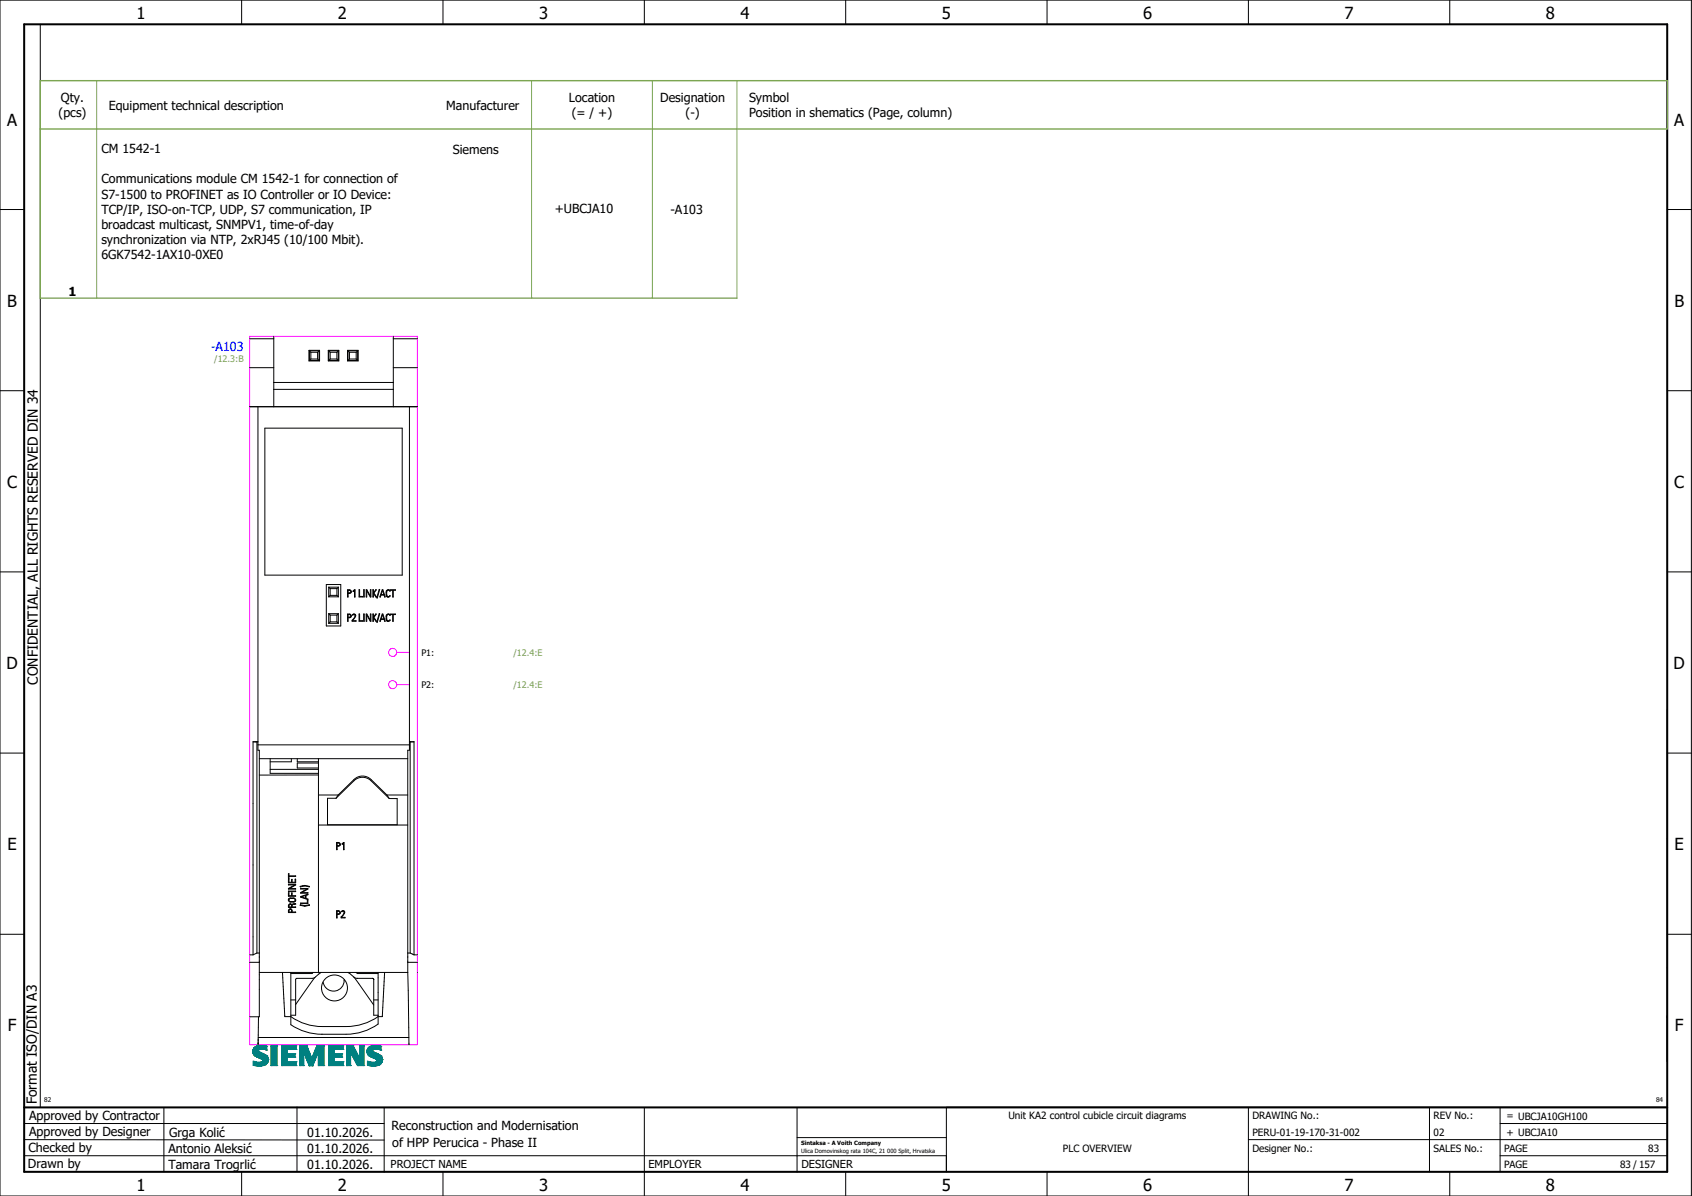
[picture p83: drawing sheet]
<svg xmlns="http://www.w3.org/2000/svg" width="420mm" height="297mm" viewBox="0 0 420 297" stroke-linecap="round" stroke-linejoin="round" font-family="sans-serif">
<defs><g id="words">
<g font-size="4.1">
<text x="33.9" y="4.7">1</text>
<text x="83.9" y="4.7">2</text>
<text x="133.9" y="4.7">3</text>
<text x="183.9" y="4.7">4</text>
<text x="233.9" y="4.7">5</text>
<text x="283.9" y="4.7">6</text>
<text x="333.9" y="4.7">7</text>
<text x="383.9" y="4.7">8</text>
<text x="1.8" y="31.2">A</text>
<text x="415.8" y="31.2">A</text>
<text x="1.8" y="76.2">B</text>
<text x="415.8" y="76.2">B</text>
<text x="1.8" y="121.2">C</text>
<text x="415.8" y="121.2">C</text>
<text x="1.6" y="166.2">D</text>
<text x="415.6" y="166.2">D</text>
<text x="1.8" y="211.2">E</text>
<text x="415.8" y="211.2">E</text>
<text x="1.9" y="256.2">F</text>
<text x="415.9" y="256.2">F</text>
<text x="33.9" y="295.7">1</text>
<text x="83.9" y="295.7">2</text>
<text x="133.9" y="295.7">3</text>
<text x="183.9" y="295.7">4</text>
<text x="233.9" y="295.7">5</text>
<text x="283.9" y="295.7">6</text>
<text x="333.9" y="295.7">7</text>
<text x="383.9" y="295.7">8</text>
</g>
<g font-size="3.4">
<text x="9.4" y="170" transform="rotate(-90 9.4 170)">CONFIDENTIAL, ALL RIGHTS RESERVED DIN 34</text>
<text x="9.2" y="274.3" transform="rotate(-90 9.2 274.3)">Format ISO/DIN A3</text>
</g>
<g font-size="3.1">
<text x="14.5" y="29.1">(pcs)</text>
<text x="15.1" y="25.4">Qty.</text>
<text x="27" y="27.3">Equipment technical description</text>
<text x="110.8" y="27.3">Manufacturer</text>
<text x="141.3" y="25.4">Location</text>
<text x="142" y="29.1">(= / +)</text>
<text x="164" y="25.4">Designation</text>
<text x="170.2" y="29.1">(-)</text>
<text x="186" y="25.4">Symbol</text>
<text x="186" y="29.1">Position in shematics (Page, column)</text>
<text x="25.2" y="38.1">CM 1542-1</text>
<text x="112.4" y="38.2">Siemens</text>
<text x="25.2" y="45.6">Communications module CM 1542-1 for connection of</text>
<text x="25.2" y="49.3">S7-1500 to PROFINET as IO Controller or IO Device:</text>
<text x="25.2" y="53.1">TCP/IP, ISO-on-TCP, UDP, S7 communication, IP</text>
<text x="137.8" y="52.9">+UBCJA10</text>
<text x="166.5" y="53.2">-A103</text>
<text x="25.2" y="56.8">broadcast multicast, SNMPV1, time-of-day</text>
<text x="25.2" y="60.6">synchronization via NTP, 2xRJ45 (10/100 Mbit).</text>
<text x="25.2" y="64.3">6GK7542-1AX10-0XE0</text>
<text x="17" y="73.4">1</text>
<text x="7.2" y="278.1">Approved by Contractor</text>
<text x="97.2" y="280.5">Reconstruction and Modernisation</text>
<text x="7.1" y="286.1">Checked by</text>
<text x="7.2" y="282.1">Approved by Designer</text>
<text x="41.8" y="286.2">Antonio Aleksić</text>
<text x="42" y="282.3">Grga Kolić</text>
<text x="76.3" y="282.3">01.10.2026.</text>
<text x="76.3" y="286.3">01.10.2026.</text>
<text x="97.4" y="284.8">of HPP Perucica - Phase II</text>
<text x="6.9" y="290">Drawn by</text>
<text x="41.8" y="290.3">Tamara Trogrlić</text>
<text x="76.3" y="290.3">01.10.2026.</text>
</g>
<text font-size="3.1" fill="#00f" x="52.4" y="87.1">-A103</text>
<g font-size="2.7">
<text x="97" y="290.1">PROJECT NAME</text>
<text x="161" y="290.1">EMPLOYER</text>
<text x="199" y="290.1">DESIGNER</text>
</g>
<g font-size="2.5">
<text x="250.4" y="278">Unit KA2 control cubicle circuit diagrams</text>
<text x="311" y="278">DRAWING No.:</text>
<text x="356" y="278">REV No.:</text>
<text x="374.1" y="278">= UBCJA10GH100</text>
<text x="264" y="286">PLC OVERVIEW</text>
<text x="311" y="286">Designer No.:</text>
<text x="311" y="282">PERU-01-19-170-31-002</text>
<text x="356" y="286">SALES No.:</text>
<text x="356" y="282">02</text>
<text x="373.5" y="286">PAGE</text>
<text x="374.1" y="282.1">+ UBCJA10</text>
<text x="409.3" y="286">83</text>
<text x="373.5" y="290">PAGE</text>
<text x="402.3" y="290">83 / 157</text>
</g>
<g font-size="2.2" fill="#7ca552">
<text x="53.2" y="90">/12.3:B</text>
<text x="127.5" y="162.9">/12.4:E</text>
<text x="127.5" y="170.9">/12.4:E</text>
</g>
<g font-size="2.2">
<text x="104.6" y="163">P1:</text>
<text x="104.6" y="171">P2:</text>
</g>
<g font-size="1.6">
<text x="11" y="273.7">82</text>
<text x="411.2" y="273.7">84</text>
</g>
<g font-size="1.4">
<text x="198.9" y="284.4">Sintaksa - A Voith Company</text>
<text x="198.9" y="286.4">Ulica Domovinskog rata 104C, 21 000 Split, Hrvatska</text>
</g>
</g></defs>
<g fill="none" stroke="#000" stroke-width=".25">
<path d="M0 0h420v297h-420zM10 6v269M60 0v6M110 0v6M160 0v6M210 0v6M260 0v6M310 0v6M360 0v6M0 52h6M414 52h6M0 97h6"/>
<path d="M62 84.1h6M62 91.3h6M68 95h29.7M68 83.5v17.5M68 96.7h29.7M76.7 87h2.7v2.6h-2.7zM76.8 89.5h2.4M76.8 87.1l.4 .4M76.8 87.1h2.4M76.8 87.1v2.4M77.2 89.2h1.7M77.2 87.5v1.7"/>
<path d="M77.2 87.5h1.7M77.2 89.2l-.4 .3M78.9 87.5v1.7M78.9 89.2l.3 .3M79.2 87.1l-.3 .4M79.2 87.1v2.4M81.5 87h2.6v2.6h-2.6zM81.6 87.1v2.4M81.6 89.5h2.4M81.6 87.1h2.4M81.6 87.1l.4 .4M82 87.5v1.7"/>
<path d="M82 89.2h1.7M82 87.5h1.7M82 89.2l-.4 .3M83.7 87.5v1.7M83.7 89.2l.3 .3M84 87.1v2.4M84 87.1l-.3 .4M86.4 87.1v2.4M86.4 89.5h2.4M86.4 87.1h2.4M86.4 87.1l.4 .4M86.8 89.2h1.6"/>
<path d="M86.8 87.5h1.6M86.8 87.5v1.7M86.8 89.2l-.4 .3M88.4 87.5v1.7M88.4 89.2l.4 .3M88.8 87.1l-.4 .4M88.8 87.1v2.4M88.9 87h-2.6v2.6h2.6v-2.6M97.7 84.1h5.9M97.7 91.3h5.9M97.7 83.5v17.5M414 97h6"/>
<path d="M62 101h41.6M64.1 101v85.3h.3v66.2h-2.4M65.8 106.3h34.1v36.5h-34.1zM101.7 101v85.3h-.4v55.2M0 142h6M81 145.2h3.6v10.3h-3.6zM81.6 148.2h2.4M81.6 154.8h2.4M81.6 152.4l.4 .4M81.6 145.8l.4 .4M81.6 152.4h2.4M81.6 145.8h2.4"/>
<path d="M81.6 145.8v2.4M81.6 152.4v2.4M82 154.4l-.4 .4M82 154.4h1.7M82 147.9h1.7M82 146.2v1.7M82 152.8v1.6M82 146.2h1.7M82 147.9l-.4 .3M82 152.8h1.7M83.7 154.4l.3 .4M83.7 146.2v1.7"/>
<path d="M83.7 152.8v1.6M83.7 147.9l.3 .3M84 152.4l-.3 .4M84 145.8v2.4M84 152.4v2.4M84 145.8l-.3 .4M86.3 152.5h.4a.51 .51 0 0 1 .5 .7 .51 .51 0 0 1-.8 .2v.9h-.1zM86.3 146.5h.4a.51 .51 0 0 1 .5 .6 .51 .51 0 0 1-.8 .3v.9h-.1zM86.4 152.6h.3a.33 .33 0 0 1 .4 .4 .33 .33 0 0 1-.4 .3h-.3zM86.4 146.6h.3a.33 .33 0 0 1 .4 .3 .33 .33 0 0 1-.4 .4h-.3zM87.6 152.6l.3-.1 .3 .1a1.84 1.84 0 0 1-.6 1.6h.8v.1h-1l.8-1.2a.38 .38 0 0 0-.2-.5 .38 .38 0 0 0-.5 .1zM88 146.5h.2v1.8h-.2v-1.7l-.3 .2z"/>
<path d="M89.2 152.5h.1v1.7h.7v.1h-.8zM89.2 146.5h.1v1.6h.7v.2h-.8zM90.3 152.5h.1v1.8h-.1zM90.3 146.5h.1v1.8h-.1zM90.9 152.5h.2l.9 1.6v-1.6h.1v1.8h-.1l-.9-1.6v1.6h-.2zM90.9 146.5h.2l.9 1.6v-1.6h.1v1.8h-.1l-.9-1.6v1.6h-.2zM92.6 152.5h.1v.8l.7-.8-.6 .8 .7 1h-.1l-.7-.9v.9h-.1zM92.6 146.5h.1v.7l.7-.7-.6 .8 .7 .9-.1 .1-.7-.9v.9h-.1zM94.2 152.4h.1l-.6 2.1h-.1zM94.2 146.4h.1l-.6 2.1h-.1zM94.9 152.5h.2l.6 1.8-.3-.5h-.8l-.3 .5zM94.9 146.5h.2l.6 1.7-.3-.4h-.8l-.3 .4z"/>
<path d="M95 152.7l.3 1h-.7zM95 146.6l.3 1.1h-.7zM96 152.7a.53 .53 0 0 1 .5-.2 .53 .53 0 0 1 .4 .3 .48 .48 0 0 0-.6-.2 .48 .48 0 0 0-.3 .5v.5a.49 .49 0 0 0 .3 .6 .49 .49 0 0 0 .6-.2 .55 .55 0 0 1-.7 .3 .55 .55 0 0 1-.3-.7zM96 146.7a.53 .53 0 0 1 .5-.3 .53 .53 0 0 1 .4 .4 .48 .48 0 0 0-.6-.2 .48 .48 0 0 0-.3 .5v.5a.49 .49 0 0 0 .3 .6 .49 .49 0 0 0 .6-.2 .55 .55 0 0 1-.7 .3 .55 .55 0 0 1-.3-.7zM97 146.5h1.2v.1h-.5v1.7h-.2v-1.7h-.5zM97 152.5h1.2v.1h-.5v1.7h-.2v-1.7h-.5zM414 142h6M414 176.3v87.4M0 187h6M62.8 184.2v52.9M62.8 184.2h1v52.5M62.8 184.2h1.3"/>
<path d="M64.1 185h37.6M64.4 188.4h36.9M67.1 188.4v3.7h12M67.1 191.1h12M72.3 188.4v.8h-5.2M73.8 188.4v.8h5.3M79.1 197.4h4.9M79.1 192.5h-14.7M79.1 189.5h-5.3v1.2h5.3M79.1 188.4v53.1M83.4 198.3l4.5-4.4a3 3 0 0 1 4.2 0l4.6 4.4M83.4 198.3h-2.1v6.5h17.3v-6.5h-1.9"/>
<path d="M84 197.4l3.9-3.8a3 3 0 0 1 4.2 0l4 3.8M84 197.4l-.6 .9M96.1 197.4h5.2M96.1 197.4l.6 .9M102.8 184.2h-1.1M102.8 184.2h-.9v52.5M102.8 184.2v52.9M414 187h6M71.6 219.6h1.8v.2l-1.6 .9h1.6v.1h-1.8v-.1l1.6-.9h-1.6zM71.6 217h.2v.5h1.6v.2h-1.6v.5h-.2zM71.6 218.4h.2v.7h.6v-.7h.1v.7h.8v-.7h.1v.9h-1.8zM79.1 204.9h22.2"/>
<path d="M83.6 209.2h.4a.51 .51 0 0 1 .5 .7 .51 .51 0 0 1-.8 .3v.8h-.1zM83.7 209.4h.3a.33 .33 0 0 1 .4 .3 .33 .33 0 0 1-.4 .3h-.3zM85.3 209.3h.1v1.7h-.1v-1.6l-.3 .2zM0 232h6M62 237.1h.8M62 239h2.4M63.8 236.7l-1 .4M63.8 236.7h.6M71.6 221.3h1.8v.1h-1.8zM71.6 221.7h.2v.8h.6v-.7h.1v.7h.9v.1h-1.8zM71.7 223.2l1.2-.2a.52 .52 0 0 1 .5 .5 .52 .52 0 0 1-.5 .5h-.8a.53 .53 0 0 1-.4-.3 .53 .53 0 0 1 0-.5zM71.8 223.3l1-.2a.38 .38 0 0 1 .5 .4 .38 .38 0 0 1-.5 .4h-.9l-.2-.4z"/>
<path d="M71.9 225.8h.5l.1 .7h.9v.1h-1.8zM71.9 224.5h.3l.3 .2 .9-.3v.1l-.8 .2-.1 .5h.9v.2h-1.8zM71.9 225.9h.4l.1 .6h-.6zM71.9 224.6l.5 .2v.4h-.6zM74.5 224.8h.1M74.6 220.1h-.1M74.6 224.8l1.1 .3 1.1-.3M74.7 220.7h1.8v.1l-1.6 .9h1.6v.1h-1.8v-.1l1.5-.9h-1.5zM74.7 224.3h1.6v-.7h.2v.8h-1.8zM74.7 222.7l1.7-.6-.4 .3v.7l.4 .3-1.7-.6zM74.8 222.7l1.1-.3v.7zM76.8 224.7l-1.1 .2-1.1-.2-.1 .1"/>
<path d="M76.8 224.7v.1M76.8 224.7h.1M76.8 220.1h.1M76.8 220.1l-1.1-.2-1.1 .2M76.8 220.1v.2a2.95 2.95 0 0 0-2.2 0l-.1-.2M76.8 224.8h.1M83.6 226.2h.4a.51 .51 0 0 1 .5 .6 .51 .51 0 0 1-.8 .3v.9h-.1zM83.7 226.3h.3a.33 .33 0 0 1 .4 .3 .33 .33 0 0 1-.4 .4h-.3zM84.9 226.3l.3-.1 .3 .1a1.84 1.84 0 0 1-.7 1.5h.9v.2h-1v-.3a1.26 1.26 0 0 0 .6-1.4l-.4 .2zM101.3 236.7h.6M101.3 239h2.3M101.9 236.7l.9 .4"/>
<path d="M102.8 237.1h.8M414 232h6M64.1 259.1h.1M64.1 257.7h37.4M64.2 252.5l-.1 7M64.4 241.5h36.9M70.1 241.5l.6 11h1.5a13.4 13.4 0 0 0 7.8 2.5h6a13.9 13.9 0 0 0 7.9-2.5h1M72.2 241.5v13a13.8 13.8 0 0 0 7.7 2.4h6a13.8 13.8 0 0 0 8-2.6v-12.8M72.2 248.3h1.2M77.8 241.5l-.3 .3h-5.3M78.2 242.8l-4.8 6.7M79.7 241.5l-.5 .4a2.29 2.29 0 0 1-1.7 1.1h-3.8l-.2 .1-.1 9h-1.2"/>
<path d="M85.5 243.3a2.62 2.62 0 0 1-2.3 2.8 2.62 2.62 0 0 1-2.9-2.1M86.4 241.5l1.6 1.3M88 242.8l.7 .2h3.8l.3 .3M88 242.8l4.8 6.8M88.4 241.5l.3 .3h5.2M92.8 243.3h.1M92.8 243.3v8.8h1.1M92.8 248.3h1.1M94.9 252.5h.1M95.5 241.5l-.6 11M101.3 241.5l.3 18M101.6 259.5h.1"/>
<path d="M103.6 241.5h.1M6 279h89.4M40.7 275v16M73.7 274.9v16M95.4 275.1v16M160 275v22M197.9 275.1v16M310 275v22M355 275v16M372.5 279h41.5M372.5 275v16M414 275h-179v16"/>
<path d="M6 283l89.4 .1M6 287h229M60 291v6M110 291v6M197.9 282.5h37.1M210 291v6M260 291v6M310 283h104M360 291v6M372.5 287h41.5"/>
<circle cx="83.1" cy="245.4" r="3.2"/>
</g>
<path d="M6 6h408v285h-408zM6 275h408" fill="none" stroke="#000" stroke-width=".5"/>
<g fill="none" stroke="#f0f" stroke-width=".25">
<path d="M62 83.5h41.6v176h-41.6zM98.5 162h3M98.5 170h3"/>
<circle cx="97.5" cy="170" r="1"/>
<circle cx="97.5" cy="162" r="1"/>
</g>
<path d="M24 20v54M132 20v54M162 20v54M183 20v54" fill="none" stroke="#7ca552" stroke-width=".25"/>
<path d="M10 32h404v-12h-404v54h173" fill="none" stroke="#7ca552" stroke-width=".35"/>
<g fill="none" stroke="#008080" stroke-width=".25">
<path d="M64.8 259.7h.1M64.8 259.7l1.4 .1M64.8 259.7l-1.4 .3M66.2 259.8h.1M66.2 259.8v1M67.3 259.7h.1M67.3 259.7h1.4M67.3 259.7v5M68.7 259.7h.1M68.7 259.7v5M69.9 259.7h.1M69.9 259.7h3.6"/>
<path d="M69.9 259.7v5M73.5 259.7h.1M73.5 259.7v.9M74.4 259.7h.1M74.4 259.7h1.8M74.4 259.7v5M76.2 259.7h.1M76.2 259.7l1.2 3.1M78.7 259.7h.1M78.7 259.7l-1.3 3.1M78.7 259.7h1.7M80.4 259.7h.1"/>
<path d="M80.4 259.7v5M81.6 259.7h.1M81.6 259.7h3.6M81.6 259.7v5M85.2 259.7h.1M85.2 259.7v.9M86.1 259.7h.1M86.1 259.7h1.6M86.1 259.7v5M87.7 259.7h.1M87.7 259.7l1.7 3.2M89.4 259.7h.1"/>
<path d="M89.4 259.7h.9M89.4 259.7v3.2M90.3 259.7h.1M90.3 259.7v5M93.2 259.7h.1M93.2 259.7l1.4 .1M93.2 259.7l-1.5 .3M94.6 259.8h.1M94.6 259.8v1M62.8 261.2h.1M62.8 261.2l.1 .5 .3 .5M62.8 260.9v.3"/>
<path d="M62.8 260.9h.1M62.8 260.8v.1M62.8 260.8h.1M62.9 260.7l-.1 .1M62.9 260.7h.1M62.9 260.6v.1M62.9 264.6h.1M62.9 263.6h.1M62.9 264.6l1.6 .1M62.9 263.6v1M62.9 263.6l1.5 .3M62.9 260.6h.1"/>
<path d="M62.9 260.5v.1M63 260.5h-.1M63.1 260.3l-.1 .2M63.1 260.3h.1M63.1 260.2v.1M63.2 260.2h-.1M63.2 260.2h.1M63.2 262.2h.1M63.2 260.1v.1M63.3 260.1h-.1M63.3 262.2h.1M63.3 260.1h.1"/>
<path d="M63.3 262.2l.1 .1M63.3 260v.1M63.4 260h.1M63.4 260h-.1M63.4 262.3h.1M63.5 262.3h.1M63.5 262.3v.1M63.5 262.4h.1M63.6 262.4h.1M63.6 262.4l.6 .3M64.1 261h.1M64.1 260.9h.1"/>
<path d="M64.1 260.8v.1M64.2 261.1h.1M64.2 260.8h-.1M64.2 262.7h.1M64.2 260.8h.1M64.2 260.7v.1M64.2 261.1v.1M64.2 261.2h.1M64.2 262.7l.5 .2M64.2 260.7h.1M64.3 260.6v.1M64.3 261.2h.1"/>
<path d="M64.3 261.2l.1 .1M64.3 260.6h.1M64.4 260.6h-.1M64.4 261.3h.1M64.4 263.9h.1M64.4 262.7v.1M64.4 260.6h.1M64.4 262.8h.1M64.5 264.7h.1M64.5 260.6h-.1M64.5 261.3h.1M64.5 263.9h-.1"/>
<path d="M64.5 261.3l.3 .2M64.5 263.8v.1M64.5 260.5v.1M64.6 260.5h-.1M64.6 260.5h.1M64.7 263.8h-.2M64.7 263.8h.1M64.7 260.5h-.1M64.7 262.9h.1M64.8 260.5h-.1M64.8 262.9l.2 .1M64.8 261.5l.3 .1"/>
<path d="M64.9 263.8h-.2M64.9 263.8h.1M64.9 260.5h.1M64.9 260.5h-.1M64.9 260.5l1.3 .3M65 263.8h-.1M65 263h.1M65 263v.1M65 263.1h.1M65 263.7v.1M65.1 261.6h.1M65.1 263.7h-.1"/>
<path d="M65.1 263.1h.1M65.1 263.1l.1 .1M65.1 263.7h.1M65.2 263.6h.1M65.2 261.6l.3 .2M65.2 263.2h.1M65.2 263.2v.1M65.2 263.5v.1M65.2 263.3v.1M65.2 263.5h.1M65.2 263.4h.1M65.2 263.4v.1"/>
<path d="M65.5 261.8h.1M65.5 261.8l.4 .2M65.9 262h.1M65.9 264.4h.1M65.9 264.4l-1.4 .3M66 262v.1M66 262.1h.1M66 264.3v.1M66.1 262.1h.1M66.1 264.3h-.1M66.1 264.3h.1M66.1 262.1v.1"/>
<path d="M66.1 262.2h.1M66.2 262.2h.1M66.2 260.8h.1M66.2 262.2l.1 .1M66.3 262.3h.1M66.3 262.3l.3 .9M66.6 263.6l-.5 .7M66.6 263.6h.1M66.6 263.4v.2M66.6 263.3v.1M66.6 263.2h.1M66.6 263.2v.1"/>
<path d="M67.3 264.7h.1M67.3 264.7h1.4M68.7 264.7h.1M69.9 264.7h.1M69.9 264.7h3.7M71.3 263.7h.1M71.3 262.6h.1M71.3 261.7h.1M71.3 260.6h.1M71.3 262.6h1.9M71.3 261.7h1.9M71.3 260.6h2.2"/>
<path d="M71.3 260.6v1.1M71.3 262.6v1.1M71.3 263.7h2.3M73.2 262.6h.1M73.2 261.7h.1M73.2 261.7v.9M73.5 260.6h.1M73.6 264.7h.1M73.6 263.7h.1M73.6 263.7v1M74.4 264.7h.1M74.4 264.7h1"/>
<path d="M75.4 264.7h.1M75.4 261.3h.1M75.4 261.3v3.4M75.4 261.3l1.4 3.4M76.8 264.7h.1M76.8 264.7h.8M77.4 262.8h.1M77.6 264.7h.1M79.1 261.3h.1M79.1 264.7h.1M79.1 261.3l-1.5 3.4M79.1 261.3v3.4"/>
<path d="M79.1 264.7h1.3M80.4 264.7h.1M81.6 264.7h.1M81.6 264.7h3.6M83 263.7h.1M83 262.6h.1M83 261.7h.1M83 260.6h.1M83 260.6v1.1M83 262.6v1.1M83 262.6h1.9M83 261.7h1.9"/>
<path d="M83 260.6h2.2M83 263.7h2.2M84.9 262.6h.1M84.9 261.7h.1M84.9 261.7v.9M85.2 260.6h.1M85.2 264.7h.1M85.2 263.7h.1M85.2 263.7v1M86.1 264.7h.1M86.1 264.7h1M87.1 264.7h.1"/>
<path d="M87.1 261.4h.1M87.1 261.4v3.3M87.1 261.4l1.7 3.3M88.8 264.7h.1M88.8 264.7h1.5M89.4 262.9h.1M90.3 264.7h.1M91.1 261.2h.1M91.1 261.2l.2 .5 .3 .5M91.1 261.1v.1M91.2 261.1h-.1M91.2 260.8v.3"/>
<path d="M91.2 260.8h.1M91.2 260.6v.2M91.2 263.6h.1M91.2 264.6h.1M91.2 263.6l1.5 .3M91.2 263.6v1M91.2 264.6l1.6 .1M91.3 260.6h-.1M91.3 260.5v.1M91.3 260.5h.1M91.4 260.4l-.1 .1M91.4 260.3v.1"/>
<path d="M91.4 260.3h.1M91.5 260.3h-.1M91.5 260.2v.1M91.5 260.2h.1M91.6 260.2h-.1M91.6 262.2h.1M91.6 260.1v.1M91.6 260.1h.1M91.7 260.1h-.1M91.7 262.2h.1M91.7 260v.1M91.7 262.3h.1"/>
<path d="M91.7 260h.1M91.8 262.3h.1M91.9 262.3v.1M91.9 262.4h.1M92 262.4h.1M92 262.4l.1 .1M92.1 262.5h.1M92.2 262.5l.1 .1M92.3 262.5l.2 .1M92.4 262.6l.1 .1M92.5 262.6v.1M92.5 261h.1"/>
<path d="M92.5 260.9h.1M92.5 260.8v.1M92.5 261.1h.1M92.5 260.8h.1M92.5 262.7h.1M92.6 260.7l-.1 .1M92.6 261.2h.1M92.6 262.7h.1M92.6 260.7h.1M92.6 262.7l.3 .1M92.7 261.2h.1M92.7 260.6l-.1 .1"/>
<path d="M92.7 260.6h.1M92.7 261.3h.1M92.7 263.9h.1M92.7 262.7l.1 .1M92.8 261.3h.1M92.8 260.6h-.1M92.8 263.9h-.1M92.8 260.6h.1M92.8 262.8h.1M92.8 264.7h.1M92.8 261.3l.2 .1M92.8 263.9h.1"/>
<path d="M92.9 260.6h-.1M92.9 262.8l.3 .2M92.9 260.5v.1M92.9 260.5h.1M93 260.5h-.1M93 261.4h.1M93 263.8l-.2 .1M93 261.4l.3 .1M93 263.8h.1M93.1 263.8h-.1M93.1 263.8h.1M93.2 261.5h.1"/>
<path d="M93.2 260.5h-.2M93.2 263.8h-.1M93.2 263h.1M93.3 263.8h-.1M93.3 260.5h.1M93.3 260.5l1.3 .3M93.3 263h.1M93.3 261.5l.1 .1M93.3 263.8h.1M93.3 261.6h.1M93.3 263l.1 .1M93.4 263.7l-.1 .1"/>
<path d="M93.4 261.6h.1M93.4 263.1h.1M93.4 263.7h.1M93.5 263.1h.1M93.5 261.6h.1M93.5 263.7h-.1M93.5 263.1v.1M93.5 263.6v.1M93.5 263.2h.1M93.5 261.6l.3 .2M93.5 261.6l.1 .1M93.5 263.6h.1"/>
<path d="M93.6 263.2v.2M93.6 263.6h-.1M93.6 263.5h.1M93.6 263.4v.1M93.6 263.4h.1M93.8 261.8h.1M93.8 261.8h.2M94 261.8v.1M94 261.9h.1M94.1 261.9h.1M94.1 261.9l.1 .1M94.2 262h.1"/>
<path d="M94.3 262h.1M94.3 264.4h.1M94.3 264.4l-1.5 .3M94.3 262l.1 .1M94.4 262.1h.1M94.5 264.3l-.2 .1M94.5 262.1v.1M94.5 262.2h.1M94.5 264.3h.1M94.5 264.2v.1M94.6 262.2v.1M94.6 264.2h-.1"/>
<path d="M94.6 260.8h.1M94.6 264.2h.1M94.6 262.3h.1M94.6 262.3l.4 .9M94.6 264.1v.1M94.7 264.1h-.1M94.7 264.1h.1M94.9 263.7l-.2 .4M94.9 263.7h.1M94.9 263.6v.1M94.9 263.6h.1M95 263.4l-.1 .2"/>
<path d="M95 263.3v.1M95 263.2h.1M95 263.2v.1"/>
</g>
<g fill="#008080" stroke="#008080" stroke-width=".25">
<path d="M91.5 260.2l1.2-.5 1.9 .1v1l-1.5-.3-.4 .1-.2 .3 .1 .3 1.7 .8 .5 .5 .1 1.1-.6 .8-1.2 .3-1.9-.1v-1l1.7 .2 .5-.1 .2-.3-.2-.3-1.5-.8-.5-.4-.2-.9z"/>
<path d="M81.6 259.7h3.6v.9h-2.2v1.1h1.9v.9h-1.9v1.1h2.2v1h-3.6z"/>
<path d="M69.9 259.7h3.6v.9h-2.2v1.1h1.9v.9h-1.9v1.1h2.3v1h-3.7z"/>
<path d="M74.4 259.7h1.8l1.2 3.1 1.3-3.1h1.7v5h-1.3v-3.4l-1.5 3.4h-.8l-1.4-3.4v3.4h-1z"/>
<path d="M86.1 259.7h1.6l1.7 3.2v-3.2h.9v5h-1.5l-1.7-3.3v3.3h-1z"/>
<path d="M67.3 259.7h1.4v5h-1.4z"/>
<path d="M63.2 260.2l1.2-.5 1.8 .1v1l-1.4-.3-.5 .1-.2 .3 .2 .3 1.6 .8 .5 .5 .2 1.1-.6 .8-1.2 .3-1.9-.1v-1l1.7 .2 .5-.1 .1-.3-.2-.3-1.5-.8-.5-.5-.2-.9z"/>
</g>
<use href="#words"/>
</svg>
